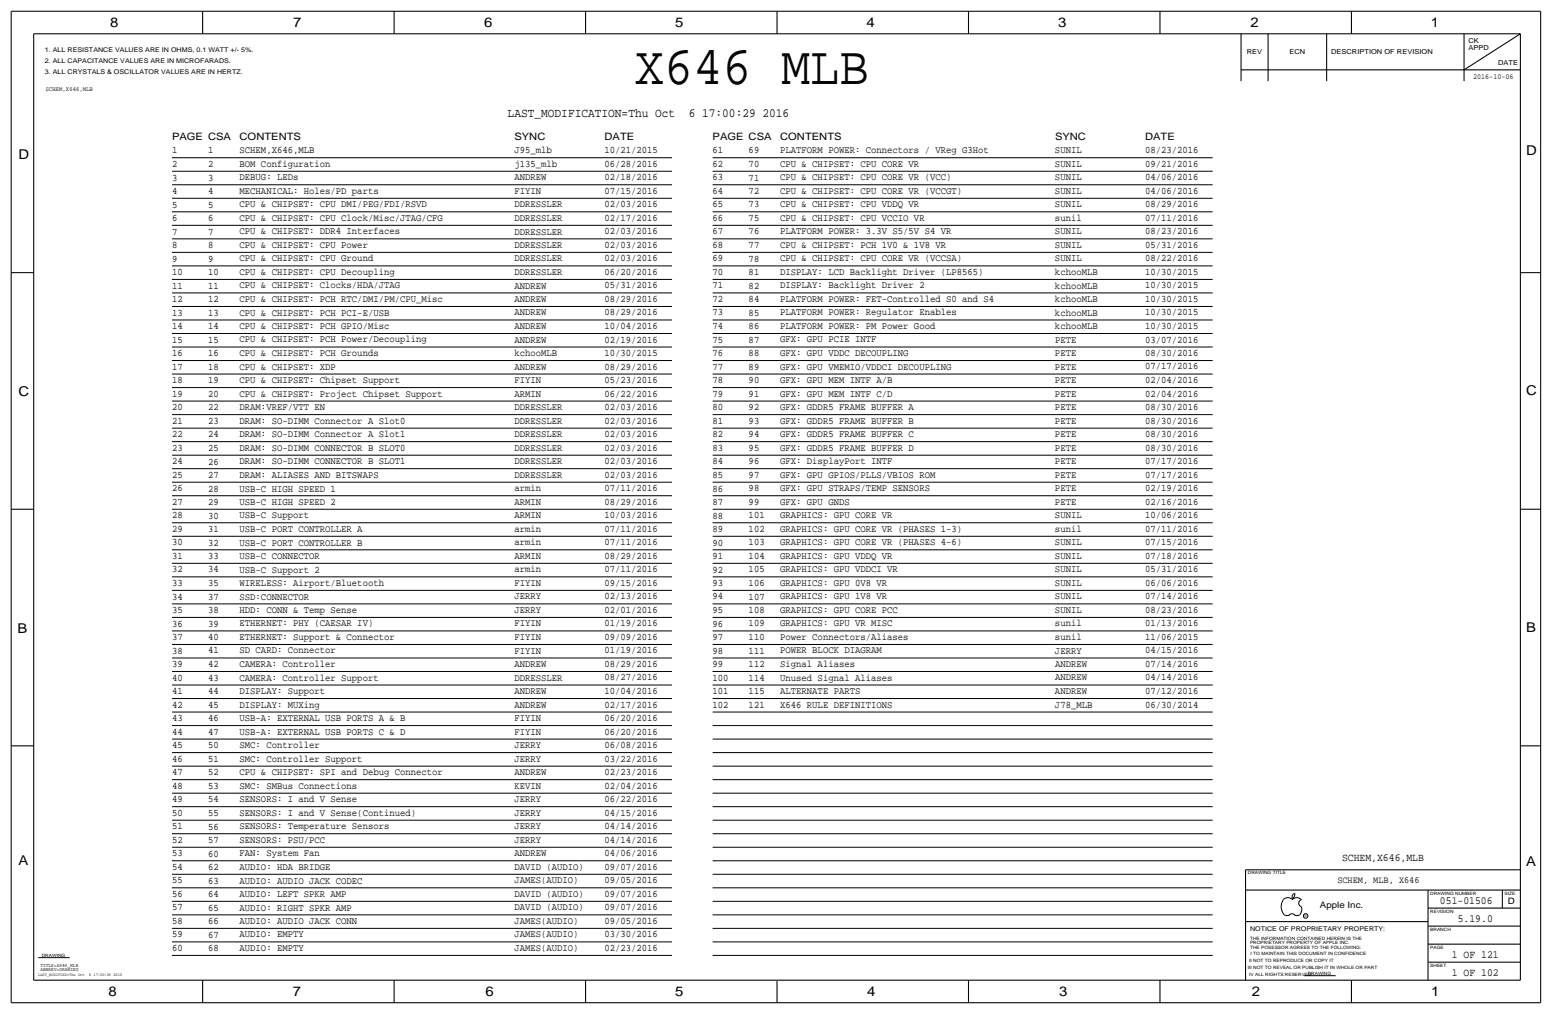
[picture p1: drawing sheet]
<svg xmlns="http://www.w3.org/2000/svg" width="875mm" height="572mm" viewBox="0 0 875 572" stroke-linecap="round" stroke-linejoin="round" font-family="sans-serif">
<defs><g id="words">
<text font-size="30.8" x="358" y="47">X646 MLB</text>
<g font-size="7.6">
<text x="62" y="15">8</text>
<text x="165" y="15">7</text>
<text x="273" y="15">6</text>
<text x="381" y="15">5</text>
<text x="489" y="15">4</text>
<text x="597" y="15">3</text>
<text x="705" y="15">2</text>
<text x="807" y="15">1</text>
<text x="10" y="89">D</text>
<text x="860" y="87">D</text>
<text x="10" y="223">C</text>
<text x="860" y="223">C</text>
<text x="10" y="357">B</text>
<text x="860" y="356">B</text>
<text x="10" y="487">A</text>
<text x="860" y="488">A</text>
<text x="61" y="562">8</text>
<text x="165" y="562">7</text>
<text x="274" y="562">6</text>
<text x="381" y="562">5</text>
<text x="489" y="562">4</text>
<text x="597" y="562">3</text>
<text x="706" y="562">2</text>
<text x="807" y="562">1</text>
</g>
<g font-size="7.1">
<text x="286" y="66">LAST_MODIFICATION=Thu Oct</text>
<text x="388" y="66">6 17:00:29 2016</text>
</g>
<g font-size="6.2">
<text x="757" y="485">SCHEM,X646,MLB</text>
<text x="812" y="509">051-01506</text>
<text x="822" y="519">5.19.0</text>
<text x="819" y="540">1 OF 121</text>
<text x="819" y="550">1 OF 102</text>
</g>
<g font-size="5.7">
<text x="97" y="79">PAGE CSA</text>
<text x="135" y="79">CONTENTS</text>
<text x="290" y="79">SYNC</text>
<text x="341" y="79">DATE</text>
<text x="402" y="79">PAGE CSA</text>
<text x="440" y="79">CONTENTS</text>
<text x="595" y="79">SYNC</text>
<text x="646" y="79">DATE</text>
</g>
<g font-size="5.6">
<text x="97" y="86">1</text>
<text x="117" y="86">1</text>
<text x="135" y="86">SCHEM,X646,MLB</text>
<text x="290" y="86">J95_mlb</text>
<text x="341" y="86">10/21/2015</text>
<text x="402" y="86">61</text>
<text x="422" y="86">69</text>
<text x="440" y="86">PLATFORM POWER: Connectors / VReg G3Hot</text>
<text x="595" y="86">SUNIL</text>
<text x="646" y="86">08/23/2016</text>
<text x="97" y="94">2</text>
<text x="117" y="94">2</text>
<text x="135" y="94">BOM Configuration</text>
<text x="290" y="94">j135_mlb</text>
<text x="341" y="94">06/28/2016</text>
<text x="402" y="94">62</text>
<text x="422" y="94">70</text>
<text x="440" y="94">CPU &amp; CHIPSET: CPU CORE VR</text>
<text x="595" y="94">SUNIL</text>
<text x="646" y="94">09/21/2016</text>
<text x="97" y="102">3</text>
<text x="117" y="102">3</text>
<text x="135" y="102">DEBUG: LEDs</text>
<text x="290" y="102">ANDREW</text>
<text x="341" y="102">02/18/2016</text>
<text x="402" y="102">63</text>
<text x="422" y="102">71</text>
<text x="440" y="102">CPU &amp; CHIPSET: CPU CORE VR (VCC)</text>
<text x="595" y="102">SUNIL</text>
<text x="646" y="102">04/06/2016</text>
<text x="97" y="109">4</text>
<text x="117" y="109">4</text>
<text x="135" y="109">MECHANICAL: Holes/PD parts</text>
<text x="290" y="109">FIYIN</text>
<text x="341" y="109">07/15/2016</text>
<text x="402" y="109">64</text>
<text x="422" y="109">72</text>
<text x="440" y="109">CPU &amp; CHIPSET: CPU CORE VR (VCCGT)</text>
<text x="595" y="109">SUNIL</text>
<text x="646" y="109">04/06/2016</text>
<text x="97" y="117">5</text>
<text x="117" y="117">5</text>
<text x="135" y="117">CPU &amp; CHIPSET: CPU DMI/PEG/FDI/RSVD</text>
<text x="290" y="117">DDRESSLER</text>
<text x="341" y="117">02/03/2016</text>
<text x="402" y="117">65</text>
<text x="422" y="117">73</text>
<text x="440" y="117">CPU &amp; CHIPSET: CPU VDDQ VR</text>
<text x="595" y="117">SUNIL</text>
<text x="646" y="117">08/29/2016</text>
<text x="97" y="125">6</text>
<text x="117" y="125">6</text>
<text x="135" y="124">CPU &amp; CHIPSET: CPU Clock/Misc/JTAG/CFG</text>
<text x="290" y="124">DDRESSLER</text>
<text x="341" y="124">02/17/2016</text>
<text x="402" y="124">66</text>
<text x="422" y="125">75</text>
<text x="440" y="124">CPU &amp; CHIPSET: CPU VCCIO VR</text>
<text x="595" y="125">sunil</text>
<text x="646" y="124">07/11/2016</text>
<text x="97" y="132">7</text>
<text x="117" y="132">7</text>
<text x="135" y="132">CPU &amp; CHIPSET: DDR4 Interfaces</text>
<text x="290" y="132">DDRESSLER</text>
<text x="341" y="132">02/03/2016</text>
<text x="402" y="132">67</text>
<text x="422" y="132">76</text>
<text x="440" y="132">PLATFORM POWER: 3.3V S5/5V S4 VR</text>
<text x="595" y="132">SUNIL</text>
<text x="646" y="132">08/23/2016</text>
<text x="97" y="140">8</text>
<text x="117" y="140">8</text>
<text x="135" y="140">CPU &amp; CHIPSET: CPU Power</text>
<text x="290" y="140">DDRESSLER</text>
<text x="341" y="140">02/03/2016</text>
<text x="402" y="140">68</text>
<text x="422" y="140">77</text>
<text x="440" y="140">CPU &amp; CHIPSET: PCH 1V0 &amp; 1V8 VR</text>
<text x="595" y="140">SUNIL</text>
<text x="646" y="140">05/31/2016</text>
<text x="97" y="147">9</text>
<text x="117" y="148">9</text>
<text x="135" y="147">CPU &amp; CHIPSET: CPU Ground</text>
<text x="290" y="147">DDRESSLER</text>
<text x="341" y="147">02/03/2016</text>
<text x="402" y="147">69</text>
<text x="422" y="147">78</text>
<text x="440" y="147">CPU &amp; CHIPSET: CPU CORE VR (VCCSA)</text>
<text x="595" y="147">SUNIL</text>
<text x="646" y="147">08/22/2016</text>
<text x="97" y="155">10</text>
<text x="117" y="155">10</text>
<text x="135" y="155">CPU &amp; CHIPSET: CPU Decoupling</text>
<text x="290" y="155">DDRESSLER</text>
<text x="341" y="155">06/20/2016</text>
<text x="402" y="155">70</text>
<text x="422" y="155">81</text>
<text x="440" y="155">DISPLAY: LCD Backlight Driver (LP8565)</text>
<text x="595" y="155">kchooMLB</text>
<text x="646" y="155">10/30/2015</text>
<text x="97" y="163">11</text>
<text x="117" y="163">11</text>
<text x="135" y="163">CPU &amp; CHIPSET: Clocks/HDA/JTAG</text>
<text x="290" y="163">ANDREW</text>
<text x="341" y="163">05/31/2016</text>
<text x="402" y="163">71</text>
<text x="422" y="163">82</text>
<text x="440" y="163">DISPLAY: Backlight Driver 2</text>
<text x="595" y="163">kchooMLB</text>
<text x="646" y="163">10/30/2015</text>
<text x="97" y="170">12</text>
<text x="117" y="170">12</text>
<text x="135" y="170">CPU &amp; CHIPSET: PCH RTC/DMI/PM/CPU_Misc</text>
<text x="290" y="170">ANDREW</text>
<text x="341" y="170">08/29/2016</text>
<text x="402" y="170">72</text>
<text x="422" y="170">84</text>
<text x="440" y="170">PLATFORM POWER: FET-Controlled S0 and S4</text>
<text x="595" y="170">kchooMLB</text>
<text x="646" y="170">10/30/2015</text>
<text x="97" y="178">13</text>
<text x="117" y="178">13</text>
<text x="135" y="178">CPU &amp; CHIPSET: PCH PCI-E/USB</text>
<text x="290" y="178">ANDREW</text>
<text x="341" y="178">08/29/2016</text>
<text x="402" y="178">73</text>
<text x="422" y="178">85</text>
<text x="440" y="178">PLATFORM POWER: Regulator Enables</text>
<text x="595" y="178">kchooMLB</text>
<text x="646" y="178">10/30/2015</text>
<text x="97" y="186">14</text>
<text x="117" y="186">14</text>
<text x="135" y="186">CPU &amp; CHIPSET: PCH GPIO/Misc</text>
<text x="290" y="185">ANDREW</text>
<text x="341" y="185">10/04/2016</text>
<text x="402" y="185">74</text>
<text x="422" y="186">86</text>
<text x="440" y="185">PLATFORM POWER: PM Power Good</text>
<text x="595" y="185">kchooMLB</text>
<text x="646" y="185">10/30/2015</text>
<text x="97" y="193">15</text>
<text x="117" y="193">15</text>
<text x="135" y="193">CPU &amp; CHIPSET: PCH Power/Decoupling</text>
<text x="290" y="193">ANDREW</text>
<text x="341" y="193">02/19/2016</text>
<text x="402" y="193">75</text>
<text x="422" y="193">87</text>
<text x="440" y="193">GFX: GPU PCIE INTF</text>
<text x="595" y="193">PETE</text>
<text x="646" y="193">03/07/2016</text>
<text x="97" y="201">16</text>
<text x="117" y="201">16</text>
<text x="135" y="201">CPU &amp; CHIPSET: PCH Grounds</text>
<text x="290" y="201">kchooMLB</text>
<text x="341" y="201">10/30/2015</text>
<text x="402" y="201">76</text>
<text x="422" y="201">88</text>
<text x="440" y="201">GFX: GPU VDDC DECOUPLING</text>
<text x="595" y="201">PETE</text>
<text x="646" y="201">08/30/2016</text>
<text x="97" y="208">17</text>
<text x="117" y="208">18</text>
<text x="135" y="208">CPU &amp; CHIPSET: XDP</text>
<text x="290" y="208">ANDREW</text>
<text x="341" y="208">08/29/2016</text>
<text x="402" y="208">77</text>
<text x="422" y="208">89</text>
<text x="440" y="208">GFX: GPU VMEMIO/VDDCI DECOUPLING</text>
<text x="595" y="208">PETE</text>
<text x="646" y="208">07/17/2016</text>
<text x="290" y="216">FIYIN</text>
<text x="341" y="216">05/23/2016</text>
<text x="402" y="216">78</text>
<text x="440" y="216">GFX: GPU MEM INTF A/B</text>
<text x="595" y="216">PETE</text>
<text x="646" y="216">02/04/2016</text>
<text x="97" y="216">18</text>
<text x="117" y="216">19</text>
<text x="135" y="216">CPU &amp; CHIPSET: Chipset Support</text>
<text x="422" y="216">90</text>
<text x="97" y="224">19</text>
<text x="117" y="224">20</text>
<text x="135" y="224">CPU &amp; CHIPSET: Project Chipset Support</text>
<text x="290" y="224">ARMIN</text>
<text x="341" y="224">06/22/2016</text>
<text x="402" y="224">79</text>
<text x="422" y="224">91</text>
<text x="440" y="224">GFX: GPU MEM INTF C/D</text>
<text x="595" y="224">PETE</text>
<text x="646" y="224">02/04/2016</text>
<text x="97" y="231">20</text>
<text x="117" y="231">22</text>
<text x="135" y="231">DRAM:VREF/VTT EN</text>
<text x="290" y="231">DDRESSLER</text>
<text x="341" y="231">02/03/2016</text>
<text x="402" y="231">80</text>
<text x="422" y="231">92</text>
<text x="440" y="231">GFX: GDDR5 FRAME BUFFER A</text>
<text x="595" y="231">PETE</text>
<text x="646" y="231">08/30/2016</text>
<text x="97" y="239">21</text>
<text x="117" y="239">23</text>
<text x="135" y="239">DRAM: SO-DIMM Connector A Slot0</text>
<text x="290" y="239">DDRESSLER</text>
<text x="341" y="239">02/03/2016</text>
<text x="402" y="239">81</text>
<text x="422" y="239">93</text>
<text x="440" y="239">GFX: GDDR5 FRAME BUFFER B</text>
<text x="595" y="239">PETE</text>
<text x="646" y="239">08/30/2016</text>
<text x="97" y="246">22</text>
<text x="117" y="247">24</text>
<text x="135" y="246">DRAM: SO-DIMM Connector A Slot1</text>
<text x="290" y="246">DDRESSLER</text>
<text x="341" y="246">02/03/2016</text>
<text x="402" y="246">82</text>
<text x="422" y="246">94</text>
<text x="440" y="246">GFX: GDDR5 FRAME BUFFER C</text>
<text x="595" y="246">PETE</text>
<text x="646" y="246">08/30/2016</text>
<text x="97" y="254">23</text>
<text x="117" y="254">25</text>
<text x="135" y="254">DRAM: SO-DIMM CONNECTOR B SLOT0</text>
<text x="290" y="254">DDRESSLER</text>
<text x="341" y="254">02/03/2016</text>
<text x="402" y="254">83</text>
<text x="422" y="254">95</text>
<text x="440" y="254">GFX: GDDR5 FRAME BUFFER D</text>
<text x="595" y="254">PETE</text>
<text x="646" y="254">08/30/2016</text>
<text x="97" y="262">24</text>
<text x="117" y="262">26</text>
<text x="135" y="262">DRAM: SO-DIMM CONNECTOR B SLOT1</text>
<text x="290" y="262">DDRESSLER</text>
<text x="341" y="262">02/03/2016</text>
<text x="402" y="262">84</text>
<text x="422" y="262">96</text>
<text x="440" y="262">GFX: DisplayPort INTF</text>
<text x="595" y="262">PETE</text>
<text x="646" y="262">07/17/2016</text>
<text x="97" y="269">25</text>
<text x="117" y="269">27</text>
<text x="135" y="269">DRAM: ALIASES AND BITSWAPS</text>
<text x="290" y="269">DDRESSLER</text>
<text x="341" y="269">02/03/2016</text>
<text x="402" y="269">85</text>
<text x="422" y="269">97</text>
<text x="440" y="269">GFX: GPU GPIOS/PLLS/VBIOS ROM</text>
<text x="595" y="269">PETE</text>
<text x="646" y="269">07/17/2016</text>
<text x="97" y="277">26</text>
<text x="117" y="277">28</text>
<text x="135" y="277">USB-C HIGH SPEED 1</text>
<text x="290" y="277">armin</text>
<text x="341" y="277">07/11/2016</text>
<text x="402" y="277">86</text>
<text x="422" y="277">98</text>
<text x="440" y="277">GFX: GPU STRAPS/TEMP SENSORS</text>
<text x="595" y="277">PETE</text>
<text x="646" y="277">02/19/2016</text>
<text x="97" y="285">27</text>
<text x="117" y="285">29</text>
<text x="135" y="285">USB-C HIGH SPEED 2</text>
<text x="290" y="285">ARMIN</text>
<text x="341" y="284">08/29/2016</text>
<text x="402" y="284">87</text>
<text x="422" y="285">99</text>
<text x="440" y="284">GFX: GPU GNDS</text>
<text x="595" y="285">PETE</text>
<text x="646" y="284">02/16/2016</text>
<text x="97" y="292">28</text>
<text x="117" y="292">30</text>
<text x="135" y="292">USB-C Support</text>
<text x="290" y="292">ARMIN</text>
<text x="341" y="292">10/03/2016</text>
<text x="402" y="292">88</text>
<text x="422" y="292">101</text>
<text x="440" y="292">GRAPHICS: GPU CORE VR</text>
<text x="595" y="292">SUNIL</text>
<text x="646" y="292">10/06/2016</text>
<text x="97" y="300">29</text>
<text x="117" y="300">31</text>
<text x="135" y="300">USB-C PORT CONTROLLER A</text>
<text x="290" y="300">armin</text>
<text x="341" y="300">07/11/2016</text>
<text x="402" y="300">89</text>
<text x="422" y="300">102</text>
<text x="440" y="300">GRAPHICS: GPU CORE VR (PHASES 1-3)</text>
<text x="595" y="300">sunil</text>
<text x="646" y="300">07/11/2016</text>
<text x="97" y="307">30</text>
<text x="117" y="308">32</text>
<text x="135" y="307">USB-C PORT CONTROLLER B</text>
<text x="290" y="307">armin</text>
<text x="341" y="307">07/11/2016</text>
<text x="402" y="308">90</text>
<text x="422" y="307">103</text>
<text x="440" y="307">GRAPHICS: GPU CORE VR (PHASES 4-6)</text>
<text x="595" y="307">SUNIL</text>
<text x="646" y="307">07/15/2016</text>
<text x="97" y="315">31</text>
<text x="117" y="315">33</text>
<text x="135" y="315">USB-C CONNECTOR</text>
<text x="290" y="315">ARMIN</text>
<text x="341" y="315">08/29/2016</text>
<text x="402" y="315">91</text>
<text x="422" y="315">104</text>
<text x="440" y="315">GRAPHICS: GPU VDDQ VR</text>
<text x="595" y="315">SUNIL</text>
<text x="646" y="315">07/18/2016</text>
<text x="97" y="323">32</text>
<text x="117" y="323">34</text>
<text x="135" y="323">USB-C Support 2</text>
<text x="290" y="323">armin</text>
<text x="341" y="323">07/11/2016</text>
<text x="402" y="323">92</text>
<text x="422" y="323">105</text>
<text x="440" y="323">GRAPHICS: GPU VDDCI VR</text>
<text x="595" y="323">SUNIL</text>
<text x="646" y="323">05/31/2016</text>
<text x="97" y="330">33</text>
<text x="117" y="330">35</text>
<text x="135" y="330">WIRELESS: Airport/Bluetooth</text>
<text x="290" y="330">FIYIN</text>
<text x="341" y="330">09/15/2016</text>
<text x="402" y="330">93</text>
<text x="422" y="330">106</text>
<text x="440" y="330">GRAPHICS: GPU 0V8 VR</text>
<text x="595" y="330">SUNIL</text>
<text x="646" y="330">06/06/2016</text>
<text x="97" y="338">34</text>
<text x="117" y="338">37</text>
<text x="135" y="338">SSD:CONNECTOR</text>
<text x="290" y="338">JERRY</text>
<text x="341" y="338">02/13/2016</text>
<text x="402" y="338">94</text>
<text x="422" y="338">107</text>
<text x="440" y="338">GRAPHICS: GPU 1V8 VR</text>
<text x="595" y="338">SUNIL</text>
<text x="646" y="338">07/14/2016</text>
<text x="97" y="346">35</text>
<text x="117" y="346">38</text>
<text x="135" y="346">HDD: CONN &amp; Temp Sense</text>
<text x="290" y="345">JERRY</text>
<text x="341" y="345">02/01/2016</text>
<text x="402" y="345">95</text>
<text x="422" y="346">108</text>
<text x="440" y="345">GRAPHICS: GPU CORE PCC</text>
<text x="595" y="345">SUNIL</text>
<text x="646" y="345">08/23/2016</text>
<text x="97" y="353">36</text>
<text x="117" y="353">39</text>
<text x="135" y="353">ETHERNET: PHY (CAESAR IV)</text>
<text x="290" y="353">FIYIN</text>
<text x="341" y="353">01/19/2016</text>
<text x="402" y="353">96</text>
<text x="422" y="353">109</text>
<text x="440" y="353">GRAPHICS: GPU VR MISC</text>
<text x="595" y="353">sunil</text>
<text x="646" y="353">01/13/2016</text>
<text x="97" y="361">37</text>
<text x="117" y="361">40</text>
<text x="135" y="361">ETHERNET: Support &amp; Connector</text>
<text x="290" y="361">FIYIN</text>
<text x="341" y="361">09/09/2016</text>
<text x="402" y="361">97</text>
<text x="422" y="361">110</text>
<text x="440" y="361">Power Connectors/Aliases</text>
<text x="595" y="361">sunil</text>
<text x="646" y="361">11/06/2015</text>
<text x="97" y="368">38</text>
<text x="117" y="368">41</text>
<text x="135" y="368">SD CARD: Connector</text>
<text x="290" y="368">FIYIN</text>
<text x="341" y="368">01/19/2016</text>
<text x="402" y="369">98</text>
<text x="422" y="368">111</text>
<text x="440" y="368">POWER BLOCK DIAGRAM</text>
<text x="595" y="368">JERRY</text>
<text x="646" y="368">04/15/2016</text>
<text x="97" y="376">39</text>
<text x="117" y="376">42</text>
<text x="135" y="376">CAMERA: Controller</text>
<text x="290" y="376">ANDREW</text>
<text x="341" y="376">08/29/2016</text>
<text x="402" y="376">99</text>
<text x="422" y="376">112</text>
<text x="440" y="376">Signal Aliases</text>
<text x="595" y="376">ANDREW</text>
<text x="646" y="376">07/14/2016</text>
<text x="97" y="384">40</text>
<text x="117" y="384">43</text>
<text x="135" y="384">CAMERA: Controller Support</text>
<text x="290" y="384">DDRESSLER</text>
<text x="341" y="384">08/27/2016</text>
<text x="402" y="384">100</text>
<text x="422" y="384">114</text>
<text x="440" y="384">Unused Signal Aliases</text>
<text x="595" y="384">ANDREW</text>
<text x="646" y="384">04/14/2016</text>
<text x="97" y="391">41</text>
<text x="117" y="391">44</text>
<text x="135" y="391">DISPLAY: Support</text>
<text x="290" y="391">ANDREW</text>
<text x="341" y="391">10/04/2016</text>
<text x="402" y="391">101</text>
<text x="422" y="391">115</text>
<text x="440" y="391">ALTERNATE PARTS</text>
<text x="595" y="391">ANDREW</text>
<text x="646" y="391">07/12/2016</text>
<text x="97" y="399">42</text>
<text x="117" y="399">45</text>
<text x="135" y="399">DISPLAY: MUXing</text>
<text x="290" y="399">ANDREW</text>
<text x="341" y="399">02/17/2016</text>
<text x="402" y="399">102</text>
<text x="422" y="399">121</text>
<text x="440" y="399">X646 RULE DEFINITIONS</text>
<text x="595" y="399">J78_MLB</text>
<text x="646" y="399">06/30/2014</text>
<text x="97" y="406">43</text>
<text x="117" y="407">46</text>
<text x="135" y="407">USB-A: EXTERNAL USB PORTS A &amp; B</text>
<text x="290" y="406">FIYIN</text>
<text x="341" y="406">06/20/2016</text>
<text x="97" y="414">44</text>
<text x="117" y="414">47</text>
<text x="135" y="414">USB-A: EXTERNAL USB PORTS C &amp; D</text>
<text x="290" y="414">FIYIN</text>
<text x="341" y="414">06/20/2016</text>
<text x="97" y="422">45</text>
<text x="117" y="422">50</text>
<text x="135" y="422">SMC: Controller</text>
<text x="290" y="422">JERRY</text>
<text x="341" y="422">06/08/2016</text>
<text x="97" y="429">46</text>
<text x="117" y="429">51</text>
<text x="135" y="429">SMC: Controller Support</text>
<text x="290" y="429">JERRY</text>
<text x="341" y="429">03/22/2016</text>
<text x="97" y="437">47</text>
<text x="117" y="437">52</text>
<text x="135" y="437">CPU &amp; CHIPSET: SPI and Debug Connector</text>
<text x="290" y="437">ANDREW</text>
<text x="341" y="437">02/23/2016</text>
<text x="97" y="445">48</text>
<text x="117" y="445">53</text>
<text x="135" y="445">SMC: SMBus Connections</text>
<text x="290" y="445">KEVIN</text>
<text x="341" y="444">02/04/2016</text>
<text x="97" y="452">49</text>
<text x="117" y="452">54</text>
<text x="135" y="452">SENSORS: I and V Sense</text>
<text x="290" y="452">JERRY</text>
<text x="341" y="452">06/22/2016</text>
<text x="97" y="460">50</text>
<text x="117" y="460">55</text>
<text x="135" y="460">SENSORS: I and V Sense(Continued)</text>
<text x="290" y="460">JERRY</text>
<text x="341" y="460">04/15/2016</text>
<text x="97" y="467">51</text>
<text x="117" y="468">56</text>
<text x="135" y="467">SENSORS: Temperature Sensors</text>
<text x="290" y="467">JERRY</text>
<text x="341" y="467">04/14/2016</text>
<text x="97" y="475">52</text>
<text x="117" y="475">57</text>
<text x="135" y="475">SENSORS: PSU/PCC</text>
<text x="290" y="475">JERRY</text>
<text x="341" y="475">04/14/2016</text>
<text x="97" y="483">53</text>
<text x="117" y="483">60</text>
<text x="135" y="483">FAN: System Fan</text>
<text x="290" y="483">ANDREW</text>
<text x="341" y="483">04/06/2016</text>
<text x="97" y="490">54</text>
<text x="117" y="490">62</text>
<text x="135" y="490">AUDIO: HDA BRIDGE</text>
<text x="290" y="490">DAVID (AUDIO)</text>
<text x="341" y="490">09/07/2016</text>
<text x="97" y="498">55</text>
<text x="117" y="498">63</text>
<text x="135" y="498">AUDIO: AUDIO JACK CODEC</text>
<text x="290" y="498">JAMES(AUDIO)</text>
<text x="341" y="498">09/05/2016</text>
<text x="97" y="506">56</text>
<text x="117" y="506">64</text>
<text x="135" y="506">AUDIO: LEFT SPKR AMP</text>
<text x="290" y="506">DAVID (AUDIO)</text>
<text x="341" y="505">09/07/2016</text>
<text x="97" y="513">57</text>
<text x="117" y="513">65</text>
<text x="135" y="513">AUDIO: RIGHT SPKR AMP</text>
<text x="290" y="513">DAVID (AUDIO)</text>
<text x="341" y="513">09/07/2016</text>
<text x="97" y="521">58</text>
<text x="117" y="521">66</text>
<text x="135" y="521">AUDIO: AUDIO JACK CONN</text>
<text x="290" y="521">JAMES(AUDIO)</text>
<text x="341" y="521">09/05/2016</text>
<text x="97" y="528">59</text>
<text x="117" y="528">67</text>
<text x="135" y="528">AUDIO: EMPTY</text>
<text x="290" y="528">JAMES(AUDIO)</text>
<text x="341" y="528">03/30/2016</text>
<text x="97" y="536">60</text>
<text x="117" y="536">68</text>
<text x="135" y="536">AUDIO: EMPTY</text>
<text x="290" y="536">JAMES(AUDIO)</text>
<text x="341" y="536">02/23/2016</text>
</g>
<text font-size="5.4" x="754" y="498">SCHEM, MLB, X646</text>
<g font-size="5">
<text x="850" y="509">D</text>
<text x="744" y="512">Apple Inc.</text>
</g>
<text font-size="4.3" x="830" y="44">2016-10-06</text>
<g font-size="3.8">
<text x="828" y="24">CK</text>
<text x="828" y="28">APPD</text>
<text x="703" y="30">REV</text>
<text x="727" y="30">ECN</text>
<text x="751" y="30">DESCRIPTION OF REVISION</text>
<text x="845" y="37">DATE</text>
</g>
<g font-size="3.7">
<text x="25" y="29">1. ALL RESISTANCE VALUES ARE IN OHMS, 0.1 WATT +/- 5%.</text>
<text x="25" y="36">2. ALL CAPACITANCE VALUES ARE IN MICROFARADS.</text>
<text x="25" y="42">3. ALL CRYSTALS &amp; OSCILLATOR VALUES ARE IN HERTZ.</text>
<text x="705" y="525">NOTICE OF PROPRIETARY PROPERTY:</text>
</g>
<text font-size="3.5" x="26" y="51">SCHEM,X646,MLB</text>
<g font-size="2.9">
<text x="23" y="545">TITLE=X646_MLB</text>
<text x="23" y="547">ABBREV=DRAWING</text>
</g>
<g font-size="2.5">
<text x="704" y="493">DRAWING TITLE</text>
<text x="806" y="504">DRAWING NUMBER</text>
<text x="848" y="504">SIZE</text>
<text x="806" y="514">REVISION</text>
<text x="806" y="525">BRANCH</text>
<text x="705" y="532">PROPRIETARY PROPERTY OF APPLE INC.</text>
<text x="705" y="530">THE INFORMATION CONTAINED HEREIN IS THE</text>
<text x="24" y="539">DRAWING</text>
<text x="705" y="535">THE POSESSOR AGREES TO THE FOLLOWING:</text>
<text x="705" y="538">I TO MAINTAIN THIS DOCUMENT IN CONFIDENCE</text>
<text x="806" y="535">PAGE</text>
<text x="704" y="542">II NOT TO REPRODUCE OR COPY IT</text>
<text x="806" y="545">SHEET</text>
<text x="704" y="546">III NOT TO REVEAL OR PUBLISH IT IN WHOLE OR PART</text>
<text x="704" y="550">IV ALL RIGHTS RESERVED</text>
<text x="737" y="549">DRAWING</text>
</g>
<g font-size="2.3">
<text x="22" y="550">LAST_MODIFIED=Thu Oct</text>
<text x="50" y="550">6 17:00:29 2016</text>
</g>
<text font-size="1.8" x="736" y="517">R</text>
</g></defs>
<g fill="none" stroke="#000" stroke-width=".56">
<path d="M97 97h282zM97 89h282zM402 97h282zM402 89h282zM97 119h282zM97 112h282zM97 104h282zM402 119h282zM402 112h282zM402 104h282zM97 135h282zM97 127h282z"/>
<path d="M402 135h282zM402 127h282zM97 157h282zM97 150h282zM97 142h282zM402 157h282zM402 150h282zM402 142h282zM97 173h282zM97 165h282zM402 173h282zM402 165h282z"/>
<path d="M97 196h282zM97 188h282zM97 180h282zM402 196h282zM402 188h282zM402 180h282zM97 218h282zM97 211h282zM97 203h282zM402 218h282zM402 211h282zM402 203h282z"/>
<path d="M97 234h282zM97 226h282zM402 234h282zM402 226h282zM97 257h282zM97 249h282zM97 241h282zM402 257h282zM402 249h282zM402 241h282zM97 279h282zM97 272h282z"/>
<path d="M97 264h282zM402 279h282zM402 272h282zM402 264h282zM97 295h282zM97 287h282zM402 295h282zM402 287h282zM97 318h282zM97 310h282zM97 302h282zM402 318h282z"/>
<path d="M402 310h282zM402 302h282zM97 333h282zM97 325h282zM402 333h282zM402 325h282zM97 356h282zM97 348h282zM97 340h282zM402 356h282zM402 348h282zM402 340h282z"/>
<path d="M97 378h282zM97 371h282zM97 363h282zM402 378h282zM402 371h282zM402 363h282zM97 394h282zM97 386h282zM402 394h282zM402 386h282zM97 417h282zM97 409h282z"/>
<path d="M97 401h282zM402 417h282zM402 409h282zM402 401h282zM97 439h282zM97 432h282zM97 424h282zM402 439h282zM402 432h282zM402 424h282zM97 455h282zM97 447h282z"/>
<path d="M402 455h282zM402 447h282zM97 478h282zM97 470h282zM97 462h282zM402 478h282zM402 470h282zM402 462h282zM97 493h282zM97 485h282zM402 493h282zM402 485h282z"/>
<path d="M97 516h282zM97 508h282zM97 500h282zM402 516h282zM402 508h282zM402 500h282zM724 516h2h1M727 516l1-1 2 1M729 506l1-1v-2l-1 2v2M730 516h1h2M733 516a4 4 0 0 0-1-6v-2l2-1-1-1a4 4 0 0 0-4 1 4 4 0 0 0-5-1 4 4 0 0 0-2 4l1 3 1 3M22 540h17z"/>
<path d="M97 538h282zM97 531h282zM97 523h282zM402 538h282zM402 531h282zM402 523h282zM735 550h18z"/>
<circle cx="736" cy="516" r="1.3"/>
</g>
<g fill="none" stroke="#000" stroke-width=".6" stroke-linecap="butt">
<path d="M6 6v559zM6 6h863zM19 19h838zM19 19v533zM114 6v13zM222 6v13zM330 6v13zM438 6v13zM546 6v13zM654 6v13zM700 19v27zM715 19v27z"/>
<path d="M748 19v27zM762 6v13zM825 19v27zM857 19v533zM869 6v559zM700 39h157zM825 39l32-20zM6 154h13zM857 154h12zM6 287h13zM857 287h12zM6 420h13z"/>
<path d="M857 420h12zM702 490h155zM702 490v62zM702 502h155zM702 519h103zM805 512h52zM805 502v50zM847 502v10zM805 532h52zM805 522h52zM19 552h838zM114 552v13z"/>
<path d="M222 552v13zM330 552v13zM438 553v12zM546 552v13zM654 552v13zM762 552v13zM805 542h52zM6 565h863z"/>
</g>
<use href="#words"/>
</svg>
